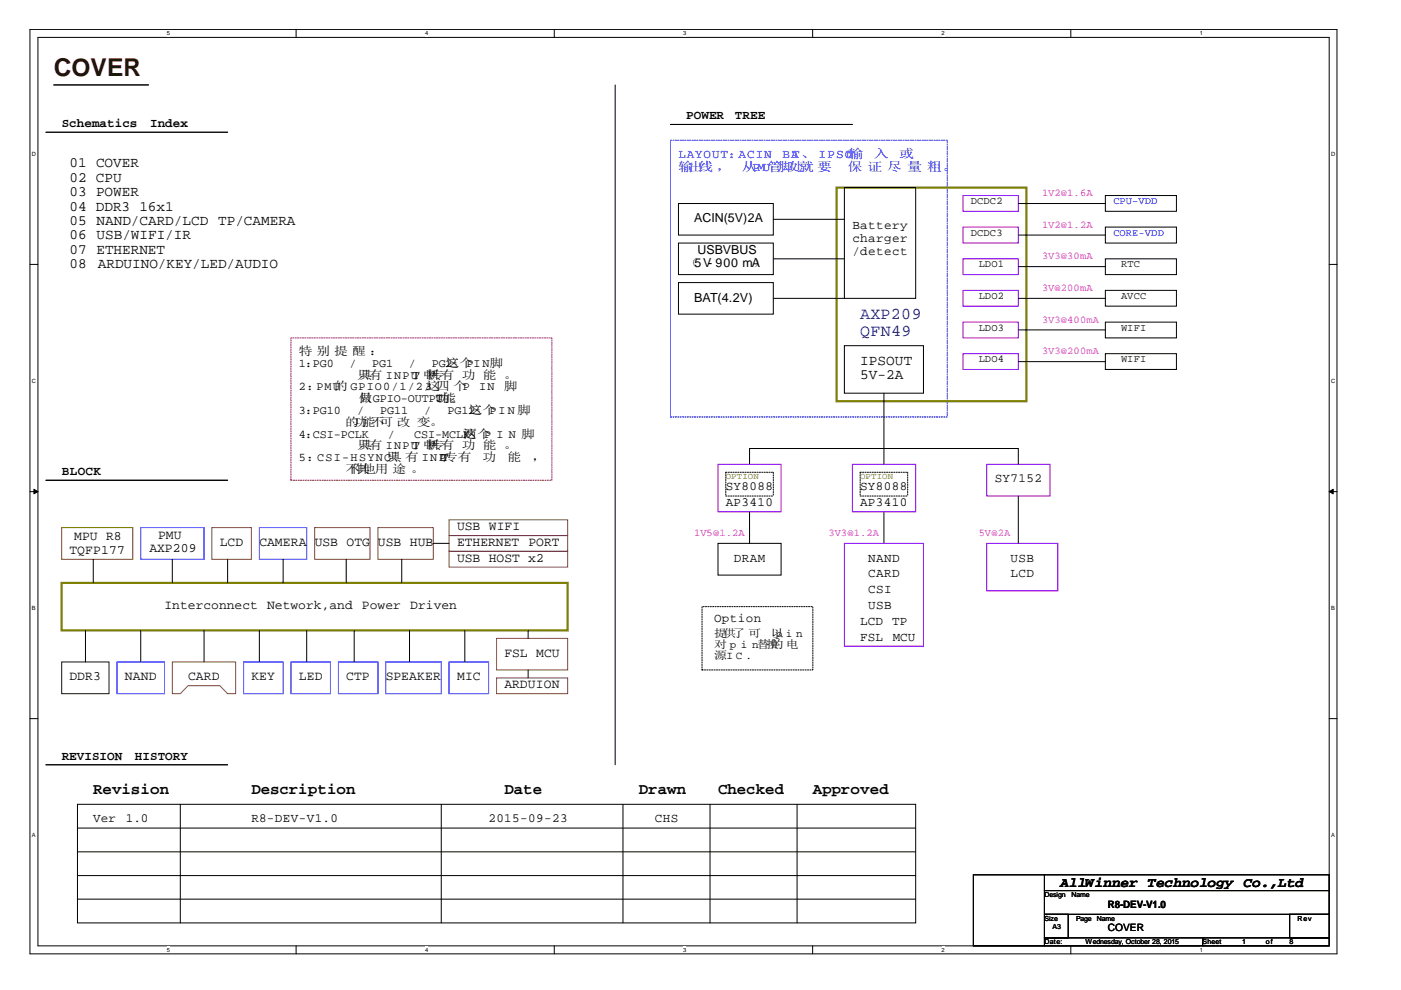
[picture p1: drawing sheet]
<svg xmlns="http://www.w3.org/2000/svg" width="297mm" height="210mm" viewBox="0 0 297 210" stroke-linecap="round" stroke-linejoin="round" font-family="sans-serif">
<defs><g id="words">
<text font-size="5.2" fill="#400000" x="11.4" y="16.1">COVER</text>
<g font-size="3.5" fill="#0000a0">
<text x="182.4" y="67.7">AXP209</text>
<text x="182.4" y="71.2">QFN49</text>
</g>
<g font-size="3.3">
<text x="19.8" y="168.2">Revision</text>
<text x="53.3" y="168.2">Description</text>
<text x="106.9" y="168.2">Date</text>
<text x="135.5" y="168.2">Drawn</text>
<text x="152.2" y="168.2">Checked</text>
<text x="172.3" y="168.2">Approved</text>
</g>
<g font-size="3">
<text x="14.7" y="35.5">01 COVER</text>
<text x="14.7" y="38.5">02 CPU</text>
<text x="14.7" y="41.6">03 POWER</text>
<text x="14.7" y="44.6">04 DDR3</text>
<text x="14.7" y="47.7">05 NAND/CARD/LCD TP/CAMERA</text>
<text x="29.5" y="44.6">16x1</text>
<text x="14.7" y="50.7">06 USB/WIFI/IR</text>
<text x="14.7" y="53.8">07 ETHERNET</text>
<text x="14.7" y="56.8">08</text>
<text x="20.7" y="56.8">ARDUINO/KEY/LED/AUDIO</text>
<text x="182.4" y="77.4">IPSOUT</text>
<text x="182.4" y="80.4">5V-2A</text>
<text x="224.8" y="188.1">AllWinner Technology Co.,Ltd</text>
</g>
<g font-size="2.8">
<text x="96.9" y="112.4">USB WIFI</text>
<text x="14.7" y="117.4">TQFP177</text>
<text x="15.7" y="114.4">MPU R8</text>
<text x="31.7" y="116.9">AXP209</text>
<text x="33.5" y="114.2">PMU</text>
<text x="46.6" y="115.8">LCD</text>
<text x="55" y="115.8">CAMERA</text>
<text x="66.7" y="115.8">USB OTG</text>
<text x="80.1" y="115.8">USB HUB</text>
<text x="96.9" y="119.1">USB HOST x2</text>
<text x="96.9" y="115.8">ETHERNET</text>
<text x="112.1" y="115.8">PORT</text>
<text x="34.9" y="129.2">Interconnect</text>
<text x="56.6" y="129.2">Network,and</text>
<text x="76.8" y="129.2">Power</text>
<text x="87" y="129.2">Driven</text>
<text x="106.9" y="139.2">FSL MCU</text>
<text x="14.7" y="144.2">DDR3</text>
<text x="26.5" y="144.2">NAND</text>
<text x="39.9" y="144.2">CARD</text>
<text x="53.3" y="144.2">KEY</text>
<text x="63.4" y="144.2">LED</text>
<text x="73.4" y="144.2">CTP</text>
<text x="81.8" y="144.2">SPEAKER</text>
<text x="96.9" y="144.2">MIC</text>
<text x="106.9" y="145.9">ARDUION</text>
</g>
<g font-size="2.7">
<text x="13.1" y="26.9">Schematics</text>
<text x="31.8" y="26.9">Index</text>
<text x="145.5" y="25.2">POWER</text>
<text x="155.8" y="25.2">TREE</text>
<text x="180.7" y="48.7">Battery</text>
<text x="180.7" y="51.3">charger</text>
<text x="180.7" y="54">/detect</text>
<text x="147.2" y="64">BAT(4.2V)</text>
<text x="13.1" y="100.7">BLOCK</text>
<text x="153.9" y="107.3">AP3410</text>
<text x="153.9" y="104">SY8088</text>
<text x="182.4" y="107.3">AP3410</text>
<text x="182.4" y="104">SY8088</text>
<text x="210.9" y="102.3">SY7152</text>
<text x="155.6" y="119.1">DRAM</text>
<text x="184.1" y="119.1">NAND</text>
<text x="214.2" y="119.1">USB</text>
<text x="184.1" y="122.4">CARD</text>
<text x="184.1" y="125.7">CSI</text>
<text x="214.2" y="122.4">LCD</text>
<text x="151.4" y="132">Option</text>
<text x="184.1" y="129.1">USB</text>
<text x="182.4" y="135.8">FSL</text>
<text x="182.4" y="132.5">LCD</text>
<text x="189.2" y="132.5">TP</text>
<text x="189.3" y="135.8">MCU</text>
<text x="13.1" y="161.1">REVISION</text>
<text x="28.6" y="161.1">HISTORY</text>
<text x="19.8" y="174.4">Ver</text>
<text x="26.7" y="174.4">1.0</text>
<text x="53.3" y="174.4">R8-DEV-V1.0</text>
<text x="103.6" y="174.4">2015-09-23</text>
<text x="138.8" y="174.4">CHS</text>
</g>
<g font-size="2.7" fill="#00f">
<text x="143.8" y="33.5">LAYOUT：ACIN</text>
<text x="162.3" y="33.5">、 BA</text>
<text x="168" y="33.5">T、 IPSOT</text>
<text x="179.4" y="33.5">U输</text>
<text x="185.3" y="33.5">入</text>
<text x="190.7" y="33.5">或</text>
<text x="143.8" y="36.2">输出线 ，</text>
<text x="157.3" y="36.2">从PMU管脚处就 要</text>
<text x="179.7" y="36.2">保 证 尽 量 粗。</text>
</g>
<g font-size="2.6">
<text x="147.2" y="47.2">ACIN(5V)2A</text>
<text x="147.9" y="53.9">USBVBUS</text>
<text x="145.5" y="56.6">（5V- 900 mA</text>
<text x="159.6" y="56.6">）</text>
</g>
<g font-size="2.5">
<text x="63.4" y="75.3">特 别 提 醒 ：</text>
<text x="63.4" y="77.8">1：</text>
<text x="66.3" y="77.8">PG0</text>
<text x="74.1" y="77.8">/</text>
<text x="78.9" y="77.8">PG1</text>
<text x="86.7" y="77.8">/</text>
<text x="91.5" y="77.8">PG2</text>
<text x="94.5" y="77.8">这 PIN脚</text>
<text x="94.5" y="77.8">三个</text>
<text x="63.4" y="82.8">2：PMU</text>
<text x="70.8" y="82.8">的 GPIO0/1/2/这</text>
<text x="75.6" y="80.3">只</text>
<text x="76.2" y="80.3">具有 INPU/中</text>
<text x="87.5" y="80.3">T 断有 功 能 。</text>
<text x="90.2" y="82.8">3 四 个P</text>
<text x="91" y="80.3">/</text>
<text x="91.3" y="80.3">专</text>
<text x="101.6" y="82.8">IN</text>
<text x="106.8" y="82.8">脚</text>
<text x="63.4" y="87.8">3：</text>
<text x="66.3" y="87.8">PG10</text>
<text x="75.7" y="87.8">/</text>
<text x="76.1" y="85.3">只GPIO-OUTPU能</text>
<text x="76.1" y="85.3">做</text>
<text x="80.6" y="87.8">PG11</text>
<text x="90" y="87.8">/</text>
<text x="92.4" y="85.3">T</text>
<text x="92.4" y="85.3">功。</text>
<text x="94.9" y="87.8">PG12</text>
<text x="99.3" y="87.8">这 P I N 脚</text>
<text x="99.3" y="87.8">三个</text>
<text x="63.4" y="92.8">4：</text>
<text x="66.3" y="92.8">CSI-PCLK</text>
<text x="73.2" y="90.3">的 能不可 改 变。</text>
<text x="74.9" y="90.3">功</text>
<text x="75.6" y="95.3">只</text>
<text x="76.2" y="95.3">具有 INPU/中</text>
<text x="82.3" y="92.8">/</text>
<text x="87.5" y="95.3">T 断有 功 能 。</text>
<text x="87.8" y="92.8">CSI-MCLK</text>
<text x="91" y="95.3">/</text>
<text x="91.3" y="95.3">专</text>
<text x="98.2" y="92.8">这 P I N 脚</text>
<text x="98.2" y="92.8">两个</text>
<text x="63.4" y="97.8">5：CSI-HSYNC具 有 INPT专有</text>
<text x="73.3" y="100.3">不其</text>
<text x="74.4" y="100.3">作他用 途 。</text>
<text x="81.7" y="97.8">只</text>
<text x="93.3" y="97.8">U/</text>
<text x="102.3" y="97.8">功</text>
<text x="107.6" y="97.8">能</text>
<text x="112.8" y="97.8">，</text>
</g>
<g font-size="2.3">
<text x="151.4" y="135.1">提供了 可</text>
<text x="151.4" y="137.4">对 p i n替换</text>
<text x="163.4" y="135.1">以</text>
<text x="163.4" y="137.4">的 电</text>
<text x="164.5" y="135.1">p i n</text>
<text x="151.4" y="139.7">源I C .</text>
</g>
<g font-size="2.2" fill="#f0f">
<text x="220.9" y="41.6">1V2@1.6A</text>
<text x="220.9" y="48.3">1V2@1.2A</text>
<text x="220.9" y="55">3V3@30mA</text>
<text x="220.9" y="61.7">3V@200mA</text>
<text x="220.9" y="68.4">3V3@400mA</text>
<text x="220.9" y="75.1">3V3@200mA</text>
<text x="147.2" y="113.7">1V5@1.2A</text>
<text x="175.7" y="113.7">3V3@1.2A</text>
<text x="207.5" y="113.7">5V@2A</text>
</g>
<g font-size="2.2">
<text x="205.9" y="43.3">DCDC2</text>
<text x="205.9" y="50">DCDC3</text>
<text x="207.5" y="56.7">LDO1</text>
<text x="237.7" y="56.7">RTC</text>
<text x="207.5" y="63.4">LDO2</text>
<text x="237.7" y="63.4">AVCC</text>
<text x="207.5" y="70.1">LDO3</text>
<text x="237.7" y="70.1">WIFI</text>
<text x="207.5" y="76.8">LDO4</text>
<text x="237.7" y="76.8">WIFI</text>
<text x="234.9" y="197.5">COVER</text>
<text x="234.9" y="192.5">R8-DEV-V1.0</text>
</g>
<g font-size="2.2" fill="#00f">
<text x="236.1" y="43.3">CPU-VDD</text>
<text x="236.1" y="50">CORE-VDD</text>
</g>
<g font-size="1.9" fill="#808000">
<text x="153.9" y="101.6">OPTION</text>
<text x="182.4" y="101.6">OPTION</text>
</g>
<g font-size="1.5">
<text x="221.4" y="190.2">Design</text>
<text x="227.2" y="190.2">Name</text>
<text x="221.4" y="195.2">Size</text>
<text x="223.1" y="196.9">A3</text>
<text x="228.1" y="195.2">Page</text>
<text x="232.5" y="195.2">Name</text>
<text x="275.1" y="195.2">Rev</text>
<text x="221.4" y="200.2">Date:</text>
<text x="230.2" y="200.2">Wednesday, October 28, 2015</text>
<text x="255" y="200.2">Sheet</text>
<text x="263.4" y="200.2">1</text>
<text x="268.4" y="200.2">of</text>
<text x="273.4" y="200.2">8</text>
</g>
<g font-size="1.2">
<text x="35.4" y="7.5">5</text>
<text x="90.1" y="7.5">4</text>
<text x="144.9" y="7.5">3</text>
<text x="199.6" y="7.5">2</text>
<text x="254.4" y="7.5">1</text>
<text x="6.8" y="33.1">D</text>
<text x="282.2" y="33.1">D</text>
<text x="6.8" y="81.2">C</text>
<text x="282.2" y="81.2">C</text>
<text x="6.8" y="129.4">B</text>
<text x="282.2" y="129.4">B</text>
<text x="6.8" y="177.5">A</text>
<text x="282.2" y="177.5">A</text>
<text x="35.4" y="201.8">5</text>
<text x="90.1" y="201.8">4</text>
<text x="144.9" y="201.8">3</text>
<text x="199.6" y="201.8">2</text>
<text x="254.4" y="201.8">1</text>
</g>
</g></defs>
<path d="M6.3 6.2h277.2v196h-277.2zM8 7.9h273.8v192.6h-273.8z" fill="none" stroke="#000" stroke-width=".21"/>
<g fill="#fff">
<path d="M35.4 6.4h.6v1.4h-.6z"/>
<path d="M35.4 200.7h.6v1.4h-.6z"/>
</g>
<path d="M62.8 6.2v1.7M62.8 200.5v1.7" fill="none" stroke="#000" stroke-width=".21"/>
<g fill="#fff">
<path d="M90.1 6.4h.7v1.4h-.7z"/>
<path d="M90.1 200.7h.7v1.4h-.7z"/>
</g>
<path d="M117.5 6.2v1.7M117.5 200.5v1.7" fill="none" stroke="#000" stroke-width=".21"/>
<g fill="#fff">
<path d="M144.9 6.4h.6v1.4h-.6z"/>
<path d="M144.9 200.7h.6v1.4h-.6z"/>
</g>
<path d="M172.3 6.2v1.7M172.3 200.5v1.7" fill="none" stroke="#000" stroke-width=".21"/>
<g fill="#fff">
<path d="M199.6 6.4h.7v1.4h-.7z"/>
<path d="M199.6 200.7h.7v1.4h-.7z"/>
</g>
<path d="M227 6.2v1.7M227 200.5v1.7" fill="none" stroke="#000" stroke-width=".21"/>
<g fill="#fff">
<path d="M254.4 6.4h.6v1.4h-.6z"/>
<path d="M254.4 200.7h.6v1.4h-.6z"/>
<path d="M6.8 31.9h.8v1.4h-.8z"/>
<path d="M282.2 31.9h.9v1.4h-.9z"/>
<path d="M6.8 80.1h.8v1.4h-.8z"/>
<path d="M282.2 80.1h.9v1.4h-.9z"/>
</g>
<path d="M6.3 56.1h1.7M281.8 56.1h1.7" fill="none" stroke="#000" stroke-width=".21"/>
<g fill="#fff">
<path d="M6.8 128.2h.7v1.4h-.7z"/>
<path d="M282.2 128.2h.8v1.4h-.8z"/>
</g>
<path d="M6.3 104.2h1.7M281.8 104.2h1.7" fill="none" stroke="#000" stroke-width=".21"/>
<g fill="#000" stroke="#000" stroke-width=".21">
<path d="M7.2 103.7l.8 .5-.8 .5z" fill-rule="evenodd"/>
<path d="M281.8 104.2l.9-.5v1z" fill-rule="evenodd"/>
</g>
<g fill="#fff">
<path d="M6.8 176.4h.7v1.4h-.7z"/>
<path d="M282.2 176.4h.8v1.4h-.8z"/>
</g>
<g fill="none" stroke="#000" stroke-width=".21">
<path d="M11.4 18h20.1M130.4 18v144.2M9.7 28h38.6M142.2 26.4h38.5M179 39.8h15.1v23.5h-15.1zM143.8 59.9h20.2v6.7h-20.2zM143.8 43.2h20.2v6.6h-20.2zM143.8 51.5h20.2v6.7h-20.2zM164 46.5h15M164 54.9h15M215.9 43.2h18.5M215.9 49.8h18.5"/>
<path d="M215.9 56.5h18.5M234.4 41.5h15v3.3h-15zM234.4 48.1h15v3.4h-15zM234.4 54.9h15v3.3h-15zM164 63.3h15M179 73.3h16.8v10.1h-16.8zM215.9 63.3h18.5M215.9 69.9h18.5M215.9 76.7h18.5M234.4 61.6h15v3.3h-15zM234.4 68.3h15v3.3h-15zM234.4 75h15v3.3h-15z"/>
<path d="M158.9 98.4v-3.3h57v3.3M187.4 83.4v15M9.7 101.8h38.6M19.8 118.6v5M36.5 118.6v5M48.3 118.6v5M60 118.6v5M73.4 118.6v5M85.2 118.6v5M91.9 115.2h3.3M152.2 115.2h13.4v6.7h-13.4zM158.9 108.5v6.7"/>
<path d="M187.4 108.5v6.7M215.9 105.2v10M18.1 133.7v6.6M29.8 133.7v6.6M43.3 133.7v6.6M55 133.7v6.6M65 133.7v6.6M75.1 133.7v6.6M86.8 133.7v6.6M98.6 133.7v6.6M112 133.7v1.7M6.3 152.4h1.7"/>
<path d="M112 142v1.7M281.8 152.4h1.7M9.7 162.2h38.6M16.4 170.5h177.7v25.2h-177.7zM16.4 175.6h177.7M38.2 170.5v25.2M93.6 170.5v25.2M132.1 170.5v25.2M150.5 170.5v25.2M169 170.5v25.2M16.4 185.6h177.7M16.4 180.6h177.7"/>
<path d="M16.4 190.6h177.7M206.4 185.5h15v15h-15zM221.4 185.5h60.4v3.3h-60.4zM221.4 188.8h60.4v5.1h-60.4zM221.4 193.9h5.1v5h-5.1zM221.4 198.9h33.6v1.6h-33.6zM255 198.9h26.8v1.6h-26.8zM273.4 193.9h8.4v5h-8.4z"/>
</g>
<path d="M44.9 111.9h8.4v6.7h-8.4zM66.7 111.9h11.7v6.7h-11.7zM80.1 111.9h11.8v6.7h-11.8zM95.2 116.9h25.2v3.3h-25.2zM95.2 110.2h25.2v3.4h-25.2zM95.2 113.6h25.2v3.3h-25.2zM105.3 135.4h15.1v6.6h-15.1zM36.5 140.3h13.5v6.8h-1.7l-1.7-1.7h-6.7l-1.7 1.7h-1.7zM105.3 143.7h15.1v3.4h-15.1z" fill="none" stroke="#804040" stroke-width=".21"/>
<path d="M177.4 39.8h40.2v45.3h-40.2zM13.1 123.6h107.3v10.1h-107.3z" fill="none" stroke="#808000" stroke-width=".47"/>
<path d="M29.8 111.9h13.5v6.7h-13.5zM55 111.9h10v6.7h-10zM24.8 140.3h10.1v6.8h-10.1zM51.6 140.3h8.4v6.8h-8.4zM61.7 140.3h8.4v6.8h-8.4zM71.8 140.3h8.3v6.8h-8.3zM81.8 140.3h11.8v6.8h-11.8zM95.2 140.3h8.4v6.8h-8.4z" fill="none" stroke="#00f" stroke-width=".21"/>
<path d="M13.1 111.9h15.1v6.7h-15.1z" fill="none" stroke="#804000" stroke-width=".21"/>
<path d="M13.1 140.3h10v6.8h-10z" fill="none" stroke="#004000" stroke-width=".21"/>
<path d="M142.2 29.7h58.6v58.7h-58.6z" fill="none" stroke="#00f" stroke-width=".21" stroke-dasharray=".3 .3"/>
<path d="M204.2 41.5h11.7v3.3h-11.7zM204.2 48.1h11.7v3.4h-11.7zM204.2 54.9h11.7v3.3h-11.7zM204.2 61.6h11.7v3.3h-11.7zM204.2 68.3h11.7v3.3h-11.7zM204.2 75h11.7v3.3h-11.7zM152.2 98.4h13.4v10.1h-13.4zM180.7 98.4h13.4v10.1h-13.4zM209.2 98.4h13.4v6.8h-13.4zM179 115.2h16.8v21.8h-16.8zM209.2 115.2h15.1v10.1h-15.1z" fill="none" stroke="#8000ff" stroke-width=".21"/>
<path d="M153.9 100.1v5.1M153.9 100.1h10.1M153.9 105.2h10.1M164 100.1v5.1M182.4 100.1v5.1M182.4 100.1h10M182.4 105.2h10M192.4 100.1v5.1M148.8 128.6h23.5v13.4h-23.5z" fill="none" stroke="#000" stroke-width=".21" stroke-dasharray=".3 .3"/>
<path d="M61.7 71.6h55.3v30.2h-55.3z" fill="none" stroke="#f00" stroke-width=".21" stroke-dasharray=".3 .3"/>
<use href="#words"/>
</svg>
